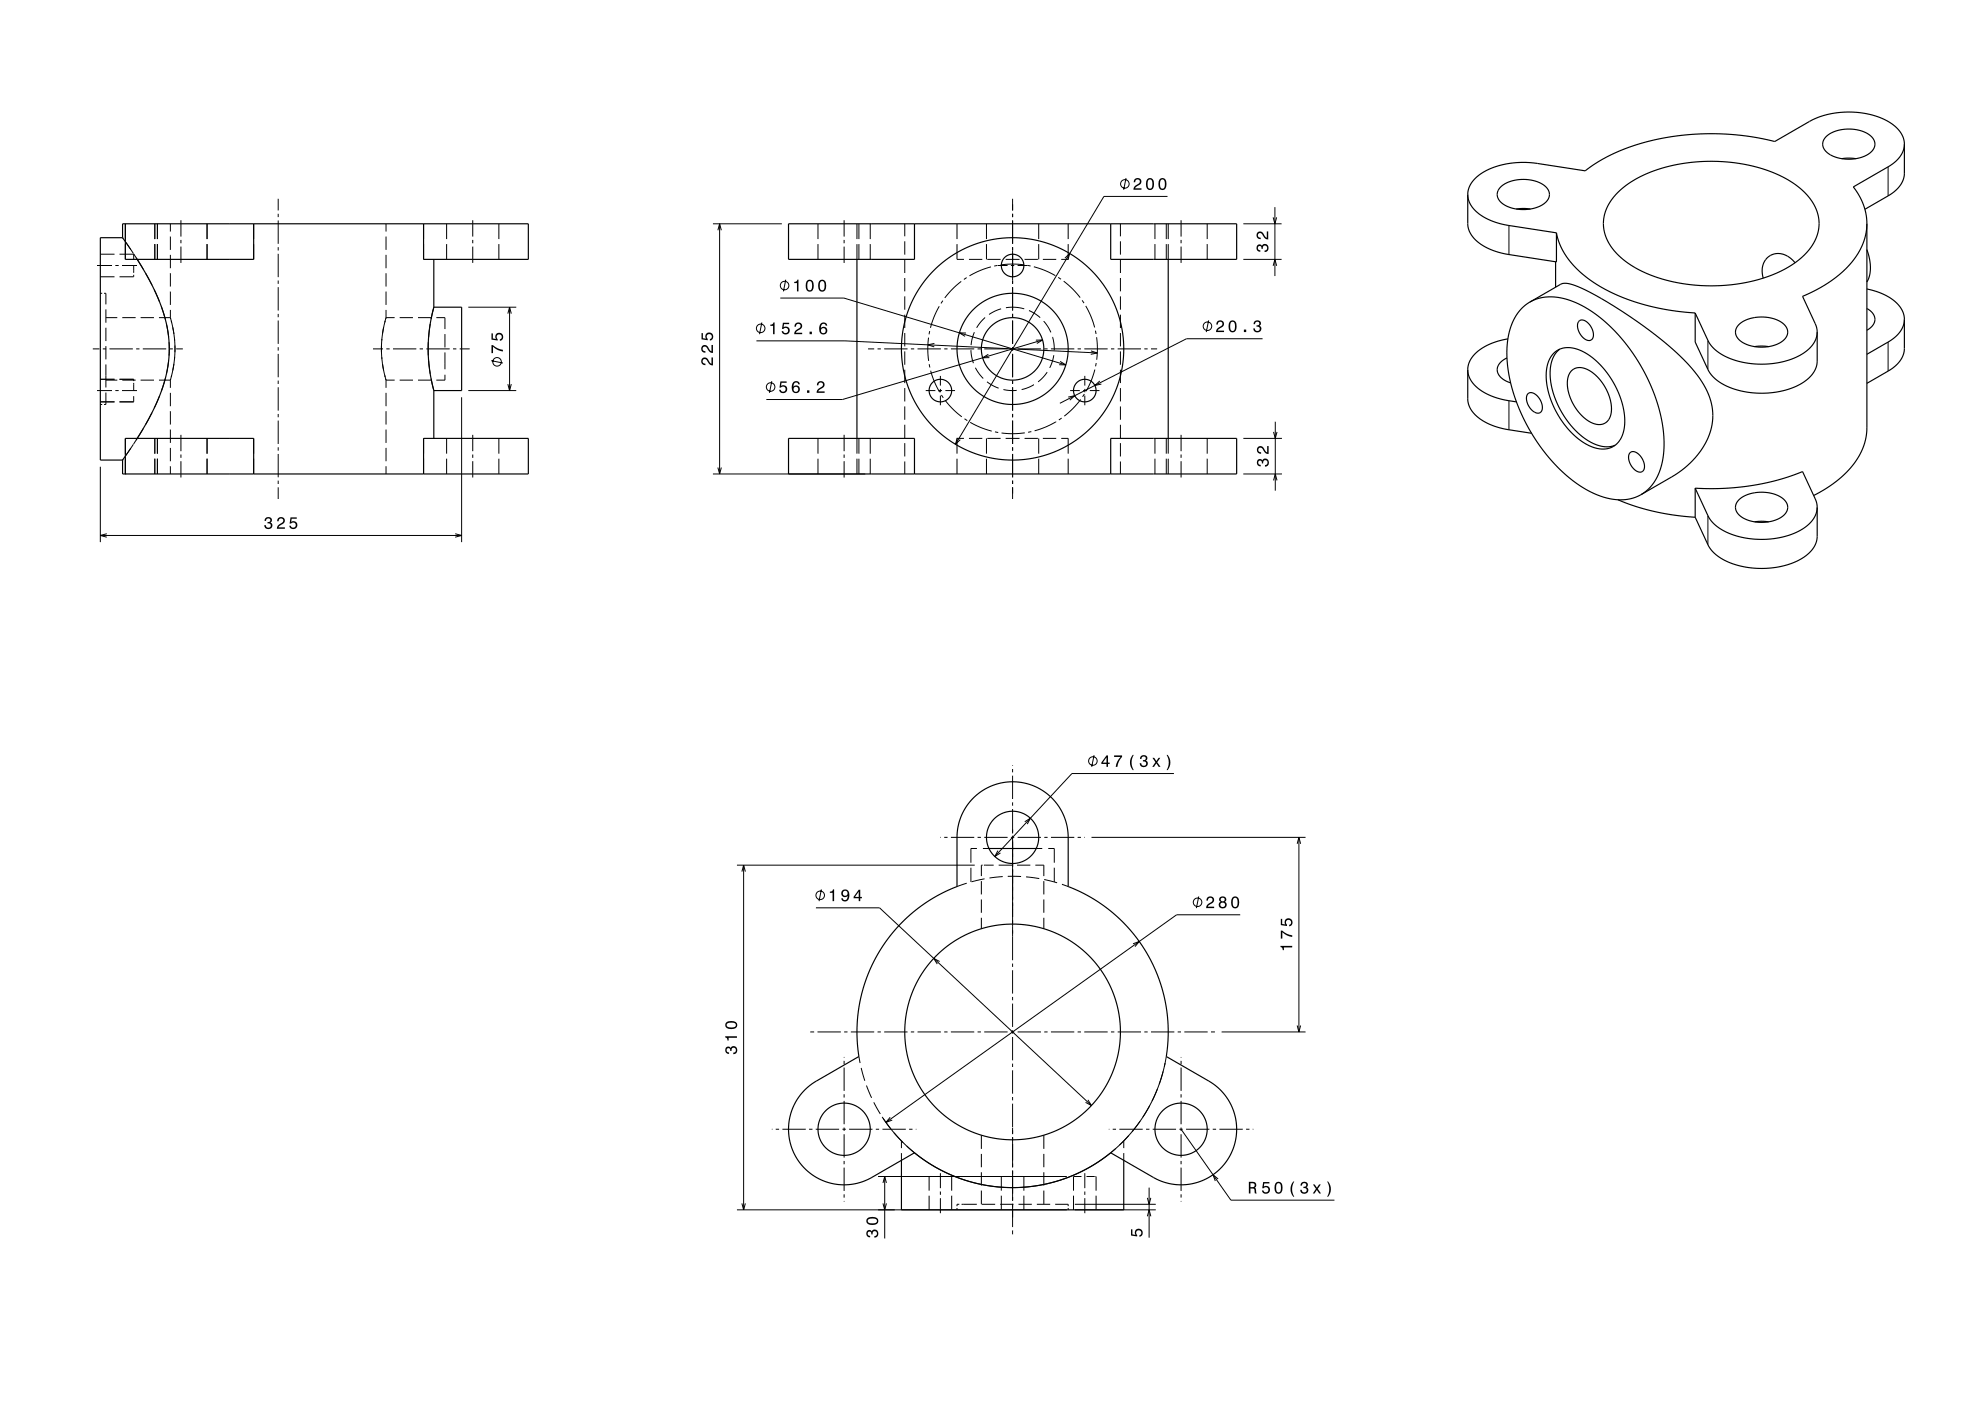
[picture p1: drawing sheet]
<svg xmlns="http://www.w3.org/2000/svg" width="594mm" height="420mm" viewBox="0 0 594 420" stroke-linecap="round" stroke-linejoin="round" font-family="sans-serif">
<g fill="none" stroke="#000" stroke-width=".3">
<path d="M83.4 59.6v3.5M303.6 59.6v3.5M337.6 53.4l-.7 3.5M350.1 58.9h-19.1l-44.5 74.3M566.1 50v8.7M29.1 79.6h4.5M30.1 76.2h4.2M34.6 79.6h1M35.8 76.2h4.3v1.7M36.6 79.6h4.5M36.8 71.3l.1 .2M37.6 72.4l1.6 2.4"/>
<path d="M37.6 73.2v4.6M37.8 72.7l2.2 3.3M37.8 67.1h-.2v4.6M40.1 76.1l1 1.7M40.1 79.5v2.3M40.8 77.2l2.1 3.5M46.4 67.1v4.6M46.4 73.2v4.6M47.2 67.1v4.6M47.2 73.2v4.6M51.1 67.1v2.3M51.1 70.9v4"/>
<path d="M51.1 76.4v4M54.3 66v4.9M54.3 71.9v1M54.3 73.9v4.9M62.1 67.1v4.6M62.1 73.2v4.6M76.1 67.1v4.6M76.1 73.2v4.6M83.4 64.1v1M83.4 66.1v7M83.4 74.1v1M83.4 76.1v7"/>
<path d="M115.7 67.1v2.3M115.7 70.9v4M115.7 76.4v4M127 67.1v4.6M127 73.2v4.6M133.9 67.1v4.6M133.9 73.2v4.6M141.8 66v4.9M141.8 71.9v1M141.8 73.9v4.9M149.6 67.1v4.6M149.6 73.2v4.6"/>
<path d="M213.8 67.1h20.6M215.3 69l.5-1.9 .5 1.9M215.8 67.1v75M245.3 67.1v4.6M245.3 73.2v4.6M253.1 66v4.9M253.1 71.9v1M253.1 73.9v4.9M257 67.1v4.6M257 73.2v4.6M257.5 67.1v4.6M257.5 73.2v4.6"/>
<path d="M260.9 67.1v4.6M260.9 73.2v4.6M271.3 67.1v3.7M271.3 72.3v4M271.3 77.8v4M287 73.2v4.6h2M287 67.1v4.6M290.5 77.8h4M295.8 67.1v4.6M295.8 73.2v4.6M296 77.8h4M299.1 79.6l-1 .2"/>
<path d="M299.2 79.6h2.9M301.5 77.8h4.2M303.1 79.6h1M303.6 64.1v1M303.6 66.1v7M303.6 74.1v1M303.6 75.2v8.8M305.1 79.6h2.9M307.1 79.4l-3.5-.2-3.5 .2M307.2 77.8h4M308 79.6l1 .1M310 80l3.3 1.1 3.1 1.5"/>
<path d="M311.5 67.1v4.6M311.5 73.2v4.6M312.7 77.8h4M319.3 77.4l1.5-1.4-.6 1.9M320.3 73.2v4.6h-2.1M320.3 67.1v4.6M336 67.1v3.7M336 72.3v4M336 77.8v4M346.3 67.1v4.6M346.3 73.2v4.6M349.7 67.1v4.6"/>
<path d="M349.7 73.2v4.6M350.3 67.1v4.6M350.3 73.2v4.6M354.1 66v4.9M354.1 71.9v1M354.1 73.9v4.9M362 67.1v4.6M362 73.2v4.6M372.8 77.8h11.5M372.8 67.1h11.5M381.8 79.7l.5-1.9 .5 1.9M381.8 65.2l.5 1.9 .5-1.9"/>
<path d="M382.3 62.1v20.7M452.5 67.6v8.7M30.1 87.9h.5M30.1 83h4.2M31.2 87.9h.5v3.4M31.7 92.8v4M31.7 98.3v4M31.7 95.2h3.5M36.7 95.2h4M40.1 82.4v.6h-4.3M42.2 95.2h4M43.7 81.9l1.9 3.6"/>
<path d="M46.2 86.8l1.6 3.7M47.7 95.2h3.4M48.4 91.9l1.2 3.8M49.9 97.2l.7 3.9M51.1 95.2l.4 1.5M51.1 95.2l.1 .4M51.1 81.9v4M51.1 87.4v4M51.1 92.9v2.3M51.4 96.2l.7 3.9M51.8 98.1l.6 4M83.4 84.1v1"/>
<path d="M83.4 86.1v7M83.4 94.1v1M83.4 96.1v7M115 98.1l-.5 4M115.5 96.2l-.8 3.9M115.7 95.2l-.3 1.5M115.7 81.9v4M115.7 87.4v4M115.7 92.9v2.3M115.7 95.2v.4M115.7 95.2h2.6M119.8 95.2h4"/>
<path d="M125.3 95.2h4M129 97.1l-.5 4M130.1 92.1l-.8 3.5M130.8 95.2h2.6v3.5M140.4 92.1h14.4M152.3 94l.5-1.9 .5 1.9M152.8 92.1v25M228.4 96.7l-.7 3.5M234 89.4h19l66.6 20M235.6 83.9l-.7 3.5M271.3 83.3v4M271.3 88.8v4"/>
<path d="M271.3 94.3v4M271.3 99.8v4M278.8 99.3l-.2 .9M281.6 91.8l-1.6 3.4-1 3.1M282.7 90.1l-.5 .9M288.2 84.4l-2.6 2.3-2.3 2.6M289.7 99.8h-2l1.7 1M289.8 83.2l-.8 .6M292.2 99.6l-.7 1.9-.3 2M295.4 95.2l-1.4 1.4-1.2 1.7M297.1 80l-3.3 1.1-3.1 1.6M300.2 92.6l-1.9 .7-1.7 1"/>
<path d="M301.6 92.3l2.8-.2 2.7 .5M303.6 84.1v1M303.6 86.1v7M303.6 94.1v1M303.6 96.1v7M308.5 93.1l1.8 .9 1.6 1.2M313 96.3l1.2 1.6 .9 1.7M317.3 83.2l.8 .5M318.9 84.3l2.7 2.3 2.3 2.6M324.5 90l.5 .9M325.6 91.7l1.5 3.1 1.1 3.4M328.5 99.1l.2 1"/>
<path d="M336 83.3v4M336 88.8v4M336 94.3v4M336 99.8v4M362.4 96.1l-.7 3.5M27.8 104.6h2M29.1 117.1h4.5M30.1 113.7h4.2M30.8 104.6h1M31.7 103.8v4M31.7 109.3v6.9M31.7 117.7v3.6h-.5"/>
<path d="M31.7 114h3.5M32.8 104.6h7M34.6 117.1h1M35.8 113.7h4.3v.6M36.6 117.1h4.5M36.7 114h4M40.1 114.8v2.2M40.1 118.8v1.7h-4.3M40.8 104.6h1M42.2 114h4M42.8 104.6h7M47.7 114h3.4"/>
<path d="M47.8 118.7l-1.6 3.7M49.6 113.5l-1.2 3.8M50.6 108.1l-.7 3.9M50.7 102.6v4M50.8 104.6h1M51.1 114v2.3M51.1 117.8v4M51.2 113.6l-.1 .4M51.5 112.5l-.4 1.5M52.1 109.1l-.7 3.9M52.1 109.1l-.3 2M52.3 101.6l.2 4"/>
<path d="M52.4 107.1l-.3 2M52.5 103.6l-.2 4M52.8 104.6h2M83.4 104.1v1M83.4 106.1v7M83.4 114.1v1M83.4 116.1v7M111.8 104.6h3M114.4 103.6l.1 4M114.5 107.1l.2 2M114.5 101.6l-.1 4M114.7 109.1l.3 2"/>
<path d="M114.7 109.1l.8 3.9M115.4 112.5l.3 1.5M115.7 113.6v.4M115.7 114v2.3M115.7 117.8v4M115.7 114h2.6M115.8 104.6h1M117.8 104.6h7M119.8 114h4M125.3 114h4M125.8 104.6h1M127.8 104.6h7"/>
<path d="M128.4 102.6v4M128.5 108.1l.5 4M129.3 113.5l.8 3.6M133.4 100.2v4M133.4 105.7v5M133.4 112.3v1.7h-2.6M135.8 104.6h1M137.8 104.6h3M138.4 119.1v43.4M140.4 117.1h14.4M147.3 108.1l3.5 .7M152.3 115.2l.5 1.9 .5-1.9"/>
<path d="M226.8 102.2h26.6l75.6 3.6M231.4 114.3l-.7 3.5M260.3 104.6h1.8M263.1 104.6h1M265.1 104.6h7M271.3 105.3v4M271.3 110.8v4M271.3 116.3v4M273.1 104.6h1M275.1 104.6h7M277.6 117.1h2.9M278.4 101.2l-.2 3.5 .3 3.5"/>
<path d="M278.6 109.2l.2 1M279.1 111.1l1.1 3.3 1.6 3.2M280.2 103l-2 .4 1.9 .6M281.5 117.1h1M282 112.7v2.9M282 116.6v1M282 118.6v2.9M282.3 118.4l.5 .8M283.1 104.6h1M283.5 117.1h2.9M285.1 104.6h7M291.1 105l.2 1.9 .6 2"/>
<path d="M292.5 110.2l1 1.7 1.3 1.6M293.1 104.6h1M295.1 104.6h7M295.9 114.5l1.7 1.1 1.8 .8M296.4 106.2l-1.8 1.1 2-.1M300.9 116.8l2 .3 2-.1M303.1 104.6h1M303.6 104.1v1M303.6 106.1v7M303.6 114.1v1M303.6 116.1v7M305.1 104.6h7"/>
<path d="M310 115.3l-1.8 .9-1.9 .6M310.6 102l2-.1-1.7 1.1M312.6 101.9l-60 17.9h-22.8M313.1 104.6h1M314 111.6l-1.3 1.5-1.4 1.4M315.1 104.6h7M315.6 101l.5 2.3v1.7M316 106.5l-.4 1.7-.8 2.1M317.9 108.3l1.7 1.1-2-.1M320.3 119l2-.4-1.5 1.4M320.9 117.1h2.9M323.1 104.6h1"/>
<path d="M324 119.8l-2.3 2.6-2.6 2.3M324.8 117.1h1M325.1 104.6h7M325.2 118.1l-.6 .9M325.3 112.7v2.9M325.3 116.6v1M325.3 118.6v2.9M326.8 117.1h2.9M327.1 105.2l1.9 .6-1.9 .4M328.3 110.8l-1.2 3.6-1.4 2.9M328.7 108.8l-.2 1M328.8 101.1l.3 3.5-.3 3.2"/>
<path d="M329.8 114.2l-1.5 1.4 1.9-.5M333.1 104.6h1M335.1 104.6h7M336 105.3v4M336 110.8v4M336 116.3v4M343.1 104.6h1M345.1 104.6h1.9M378.6 101.6h-22.8l-38 19.3M512.1 102v8.8M566.1 102.5v8.8M30.1 139.9v22.6"/>
<path d="M30.1 121.3h.5M30.1 120.5h4.2M36.9 137.7l-.1 .2M37.6 131.4v4.6M37.6 137.5v4.6M39.2 134.4l-1.6 2.3M40 133.2l-2.2 3.3M41.1 131.4l-1 1.7M42.9 128.5l-2.1 3.4M45.6 123.7l-1.9 3.5M46.4 131.4v4.6M46.4 137.5v4.6"/>
<path d="M47.2 131.4v4.6M47.2 137.5v4.6M51.1 123.3v4M51.1 128.8v4M51.1 134.3v4M51.1 139.8v2.3M54.3 130.4v4.9M54.3 136.3v1M54.3 138.3v4.9M62.1 131.4v4.6M62.1 137.5v4.6M76.1 131.4v4.6"/>
<path d="M76.1 137.5v4.6M83.4 124.1v1M83.4 126.1v7M83.4 134.1v1M83.4 136.1v7M115.7 123.3v4M115.7 128.8v4M115.7 134.3v4M115.7 139.8v2.3M127 131.4v4.6M127 137.5v4.6M133.9 131.4v4.6"/>
<path d="M133.9 137.5v4.6M141.8 130.4v4.9M141.8 136.3v1M141.8 138.3v4.9M149.6 131.4v4.6M149.6 137.5v4.6M245.3 131.4v4.6M245.3 137.5v4.6M253.1 130.4v4.9M253.1 136.3v1M253.1 138.3v4.9M257 131.4v4.6"/>
<path d="M257 137.5v4.6M257.5 131.4v4.6M257.5 137.5v4.6M260.9 131.4v4.6M260.9 137.5v4.6M271.3 121.8v4M271.3 127.3v4M271.3 132.8v4M271.3 138.3v3.8M283.4 120.1l2.3 2.6 2.7 2.3M287 137.5v4.6M287 131.3l-.5 1.9 1.4-1.4"/>
<path d="M289 131.4h-2v4.6M289.2 125.5l.8 .6M290.5 131.4h4M290.9 126.6l3.1 1.5 3.4 1.1M295.8 131.4v4.6M295.8 137.5v4.6M296 131.4h4M298.3 129.5l1 .2M301.5 131.4h4.2M303.6 124.1v1M303.6 126.1v7M303.6 134.1v1"/>
<path d="M303.6 136.1v7M307.2 131.4h4M307.3 129.8l-3.5 .2-3.5-.2M309.3 129.4l-1 .2M311.5 131.4v4.6M311.5 137.5v4.6M312.7 131.4h4M316.6 126.4l-3.1 1.6-3.3 1.1M318.2 131.4h2.1v4.6M318.3 125.3l-.8 .6M320.3 137.5v4.6M336 121.8v4"/>
<path d="M336 127.3v4M336 132.8v4M336 138.3v3.8M346.3 131.4v4.6M346.3 137.5v4.6M349.7 131.4v4.6M349.7 137.5v4.6M350.3 131.4v4.6M350.3 137.5v4.6M354.1 130.4v4.9M354.1 136.3v1M354.1 138.3v4.9"/>
<path d="M362 131.4v4.6M362 137.5v4.6M372.8 131.4h11.6M381.9 129.5l.5 1.9 .5-1.9M382.4 126.4v20.7M452.5 120.1v8.7M83.4 144.1v1M83.4 146.1v3.5M213.8 142.1h45.6M215.3 140.2l.5 1.9 .5-1.9M303.6 144.1v1M303.6 146.1v3.5"/>
<path d="M372.8 142.1h11.6M381.9 144l.5-1.9 .5 1.9M512.1 154.6v8.7M30.1 160.5h108.3M32 160l-1.9 .5 1.9 .5M136.5 160l1.9 .5-1.9 .5M303.6 229.4v.1M303.6 230.5v1M303.6 232.5v7M328.1 226.4l-.8 3.5M352 231.9h-30.6l-23.1 24.9M221 259.4h71.3"/>
<path d="M223 259.4v103.3M282 251h.1M283.1 251h1M285.1 251h7M292.9 254.4h-1.8v4.2M293.1 251h1M294.6 259.4h-.3v3.2M294.7 254.4h1.8M295 259.4h2.9M295.1 251h7M299.2 255l-.9 1.8 1.7-1.1M299.4 259.4h4"/>
<path d="M303.1 251h1M303.6 248.7v1.2M303.6 240.5v1M303.6 242.5v7M303.6 250.5v37.4M304.9 259.4h4M305.1 251h7M307.3 246.4l1.7-1.1-1 1.8M310.4 259.4h2.6v3.2M310.7 254.4h1.8M313.1 251h1M314.3 254.4h1.8v4.2"/>
<path d="M315.1 251h7M323.1 251h1M325.1 251h.2M327.3 251h64.2M389 253l.5-2 .5 2M389.5 251v58.4M222.5 261.3l.5-1.9 .5 1.9M244.7 272.2h19l63.6 59.2M246.3 266.7l-.7 3.5M289.9 264.8l-2.9 1M291.1 260.1v4.3M294.3 264.1v4"/>
<path d="M294.3 269.6v4M294.3 275.1v3.3M295.2 263.5l-3.9 .9M300.7 262.8l-4 .4M302.2 262.7l4 .1M307.7 262.9l3.9 .5M313 264.1v4M313 269.6v4M313 275.1v3.3M313.1 263.7l3.9 1M316.1 260.1v4.3M318.4 265.1l1.9 .7"/>
<path d="M359.4 268.7l-.7 3.5M371.9 274.2h-19.1l-87.2 62.3M281.7 288.3l-1.7-1 1 1.7M303.6 288.9v1M303.6 290.9v7M303.6 298.9v1M339.7 282.9l1.9-.7-1.3 1.6M243 309.4h1.1M245.1 309.4h7M253.1 316.9v.1M253.1 318v1M253.1 309.4h1"/>
<path d="M255.1 309.4h7M257.5 316.7l.4 2M263.1 309.4h1M265.1 309.4h7M273.1 309.4h1M275.1 309.4h7M283.1 309.4h1M285.1 309.4h7M293.1 309.4h1M295.1 309.4h7M303.1 309.4h1M303.6 300.9v7"/>
<path d="M303.6 308.9v1M303.6 310.9v7M303.6 318.9v1M305.1 309.4h7M313.1 309.4h1M315.1 309.4h7M323.1 309.4h1M325.1 309.4h7M333.1 309.4h1M335.1 309.4h7M343.1 309.4h1M345.1 309.4h7"/>
<path d="M349.3 318.7l-2 7-2.8 6.1-3.6 5.7-4.5 5.1-5.5 4.6-6 3.7-6.4 2.7-6.3 1.6-6.7 .8-6.7-.2-6.9-1.3-6.6-2.2-6.2-3.3-5.5-3.9-5.2-5.1-3.9-5.2M349.7 316.7l-.6 3.1M353.1 309.4h1M354.1 316.9v.1M354.1 318v1M355.1 309.4h7M363.1 309.4h1.2M366.3 309.4h25.2M389 307.4l.5 2 .5-2M231.4 338.5h.2M232.6 338.5h1M234.6 338.5h7"/>
<path d="M242.6 338.5h1M244.6 338.5h7M252.6 338.5h1M253.1 320v7M253.1 328v1M253.1 330v7M253.1 338v1M254.6 338.5h7M258.2 320.2l1.1 3.8M259.8 325.4l1.5 3.7M262 330.5l2 3.5M262.6 338.5h1"/>
<path d="M264.6 338.5h7M264.8 335.2l2.3 3.2M266.9 334.9l-1.3 1.6 1.9-.7M268.1 339.6l2.7 2.9M272.6 338.5h1M274.6 338.5h.2M303.6 320.9v7M303.6 328.9v1M303.6 330.9v7M303.6 338.1v1.9M326.2 329.7l1.1 1.7-1.8-.9M332.5 338.5h.1"/>
<path d="M333.6 338.5h1M335.6 338.5h7M341.9 336.1l-2.5 3.2M343.6 338.5h1M344.7 331.4l-2 3.5M345.6 338.5h7M347.1 326.4l-1.7 3.7M348.8 321.2l-1.2 3.8M353.6 338.5h1M354.1 320v7M354.1 328v1M354.1 330v7"/>
<path d="M354.1 338v1M354.1 338.5l15 21.3h31M355.6 338.5h7M363.6 338.5h1M365.6 338.5h7M373.6 338.5h1M375.6 338.5h.2M253.1 340v7M253.1 348v1M253.1 350v7M253.1 358v1M263.3 352.7h56.6"/>
<path d="M264.8 354.6l.5-1.9 .5 1.9M265.3 352.7v18.6M270.3 342v2.2M270.3 345.7v2.2M271.9 343.6l2.3 2M278.6 352.7v4.2M278.6 358.5v4.2M282 351.7v4.5M282 357.2v1M282 359.2v4.5M285.4 352.7v4.2M285.4 358.5v4.2"/>
<path d="M294.3 340.3v4.1M294.3 345.9v4M294.3 351.4v4M294.3 356.9v4.1M300.2 352.7v4.2M300.2 358.5v4.2M303.6 340.9v9.1M303.6 350.9v9.1M307 352.7v4.2M307 358.5v4.2M313 340.3v4.1M313 345.9v4"/>
<path d="M313 351.4v4M313 356.9v4.1M321.9 358.5v4.2M324.3 352.7h-2.4v4.2M325.3 351.7v4.5M325.3 357.2v1M325.3 359.2v4.5M325.8 352.7h2.5M328.5 352.7h.2v4.2M328.7 358.5v4.2M334.6 344.3l-1.6 1.3M337 342v2.2"/>
<path d="M337 345.7v2.2M338.5 340.4l-2.8 2.9M344 359.1l.6 1.9 .5-1.9M344.6 356v15M354.1 340v7M354.1 348v1M354.1 350v7M354.1 358v1M365.3 353.5l-1.6-1.3 .7 1.8M221 362.7h98.9M222.5 360.8l.5 1.9 .5-1.9M253.1 360v.2"/>
<path d="M264.8 360.8l.5 1.9 .5-1.9M287 362.1v.6M287.6 361h-.6v.6M288.3 361h4.6M294.4 361h4M299.9 361h4M303.6 360.9v7M303.6 368.9v1.1M305.4 361h4M310.9 361h4M316.4 361h3.9v.6M320.3 362.1v.6"/>
<path d="M322.3 362.7h24.3M322.3 361h24.3M344 364.6l.6-1.9 .5 1.9M354.1 360v.2"/>
<circle cx="337.3" cy="55.1" r="1.28"/>
<circle cx="228.1" cy="98.4" r="1.28"/>
<circle cx="235.3" cy="85.6" r="1.28"/>
<circle cx="362.1" cy="97.8" r="1.28"/>
<circle cx="149" cy="108.5" r="1.28"/>
<circle cx="231.1" cy="116" r="1.28"/>
<circle cx="327.7" cy="228.1" r="1.28"/>
<circle cx="245.9" cy="268.4" r="1.28"/>
<circle cx="359.1" cy="270.5" r="1.28"/>
</g>
<g fill="none" stroke="#000" stroke-width=".35">
<path d="M440.1 58.3l.4 2.2 1.3 2 2.3 2 2.7 1.5 4.9 1.5 15 2.3M440.1 58.3v9l.4 1.9 .9 1.6 1.3 1.4 2 1.5 2.1 1 4.9 1.5 15 2.3v-8.7M450 56l1-.8 1.6-.7 1.8-.5 1.9-.2 3.9 .4 1.7 .7 1.3 .8a3.3 3.3 0 0 1 1.4 3.2 3.3 3.3 0 0 1-2.3 2.6l-2.7 1-3.4 .3-3.3-.6-2.6-1.3a3 3 0 0 1-.3-4.9zM485.2 57.6l3.1-2.6 3.5-2 4.5-1.9 5.1-1.5 5-.8 5.5-.4 6 .2 5.1 .6 4.8 1.2 4.9 1.8 3.9 2 3.6 2.6 2.7 2.9 1.6 2.9 .9 3.1-.1 3.3-.7 2.3-1 1.9-1.3 1.9-1.7 1.8-4.3 3.1-5.6 2.7-6.5 1.9-6.7 .9-7.3 .1-7.3-.9-6.8-1.8-5.7-2.6-2.4-1.5-2.2-1.8-1.8-1.9-1.3-1.7-1-1.9-.6-2-.3-1.9 .1-2.2 .4-1.9 1-2.1 1.4-2.1zM547.6 40.9l1.2-.9 1.6-.7 1.8-.4 2-.2 3.6 .4 1.7 .7 1.3 .8a3.2 3.2 0 0 1-.8 5.7l-2.6 1.1-3.4 .3-3.4-.5-2.5-1.3a3.1 3.1 0 0 1-.5-5zM552.2 47.6l2.1-.2 2.2 .2M571 43.2l-.1 1.4-.6 1.5-1 1.3-1.2 1.3-1.6 1.1-10.8 6.2 1.9 2.9 1.2 2.7 .7 2.5 .3 2.9M571 43.2l-.4-2.1-1.2-2.1-2.2-1.9-2.5-1.4-2.9-1.1-3.5-.7-3.8-.3-3.4 .2-4.1 .8-3.1 1.1-11.7 6.7-6.1-1.3-6.4-.7-6-.3-7 .2-9.2 1.3-8.3 2.3-4.2 1.6-3.4 1.7-3.2 1.8-3.1 2.2-16.4-2.4-4-.1-4.1 .6-4.4 1.5-3.4 2.1-1.3 1.3-.9 1.4-.5 1.2-.2 1.5M571 43.2v9.2l-.3 1.4-.6 1.3-1.2 1.6-1.7 1.4-8 4.6M36.8 71.3l.8 1.1M36.8 71.3h-6.7v66.6h6.7M37.6 67.1v10.7h38.5v-10.7"/>
<path d="M41.1 77.8a55.1 55.1 0 0 1 9.6 24.2 43.5 43.5 0 0 1-7 25.1l-2.6 4.3M127 67.1v10.7h31.4v-10.7h-121.6v4.2M130.1 77.8v14.3M257 77.8v53.6M274.2 67.1v10.7h-37.8v-10.7h134.4v10.7h-37.8v-10.7M350.3 77.8v53.6M454.7 62.7l2-.2 2.2 .2M466.4 78.5v7.6M466.7 69.8l.6 2.4 .8 2 1.4 2.5 1.6 2.1 4.1 3.9 5 3.4 5.8 2.8 6.8 2.4 7.3 1.6 8.2 .9M538.2 78.8l-.7-.9a5.1 5.1 0 0 0-5.3-1.8 5.1 5.1 0 0 0-3.8 4.3v1.1l.3 1.9M559.8 67l-.3 3.2-1 3-1.5 3-2.2 3-2.8 2.7-3.3 2.5-4 2.4-4.2 2 3.9 8.5 .5 2.3M559.8 67v61.4l-.3 2.9-.7 2.4-1 2.4-1.4 2.2-1.8 2.3-2.4 2.4-2.5 2-5.9 3.5"/>
<path d="M559.8 74.8l.8 2.9 .2 2.5-.2 2.5-.8 1.8M130.1 92.1a46.7 46.7 0 0 0 0 25M130.1 92.1h8.3v25h-8.3M458.7 90.6l9.4-5.5a6.6 6.6 0 0 1 5.1 .8 116.8 116.8 0 0 1 34.1 24.6 20.8 20.8 0 0 1 6.2 15.9 23.3 23.3 0 0 1-12.2 16.6l-9.2 5.3M458.7 90.6l3.4-1.3 2-.3 2.2 .1 4.2 .9 4.8 2.1 4.7 3.3 4.4 4 4.2 5.1 3.4 5.2 2.8 5.5 2.3 6.2 1.4 6.2 .5 5.4-.5 5-1.3 4.5-2.2 3.4-1.4 1.3-1.5 1.1M458.7 90.6l-1.5 1-1.5 1.5-2.1 3.3-.8 2.4-.6 2.2-.4 4.7 .4 5.4 1.3 5.6 2.2 6.2 2.9 6 3.3 5 4.1 5.1 4.4 4.1 4.7 3.4 4.8 2.2 4.6 1.1h2.3l1.8-.2 3.5-1.3M473.5 96.2a2.47 2.47 0 0 1 3.4 1.5 3.1 3.1 0 0 1 .1 4.3 3.6 3.6 0 0 1-3.7-3l-.3-1.5zM508.3 93.8l3.9 8.5 1.6 2.1 2 1.5 2.3 1.3 2.8 1 3 .7 3.7 .3 4-.2 3.6-.7 3.2-1.1 2.8-1.6 2-1.9 1.3-2 .4-2.1M508.3 93.8v8.7l4.4 9.2 1.8 2.1 2.7 1.7 3.3 1.3 3.4 .8 5 .3 5.1-.6 4.4-1.4 3.6-2.2 1.8-2 1-2.3 .1-9.8M521.4 97.3l1.2-.9 1.5-.7 3.7-.7 3.8 .5 1.5 .5 1.4 .9a3.3 3.3 0 0 1 1.5 3.1 3.3 3.3 0 0 1-2.2 2.7l-2.7 1.1-3.2 .3-3.3-.5-2.7-1.4a3.1 3.1 0 0 1-.5-4.9zM559.8 86.6l4.5 1.4 3.5 2.1 1.5 1.3 .9 1.4 .6 1.4 .2 1.5M559.8 92.5l.9 .5a3.3 3.3 0 0 1 1.5 3.2 3.3 3.3 0 0 1-2.2 2.7l-.2 .1"/>
<path d="M571 95.7l-.1 1.4-.5 1.3-1.9 2.5-2 1.4-6.7 3.9M571 95.7v9.1l-.2 1.3-.6 1.4-1.2 1.6-1.7 1.4-7.5 4.4M130.1 117.1v14.3M440.1 110.8l.1 9.6 .7 2.1 1.4 1.9 2.8 2 3.6 1.6 3 .7 7.5 1.2M440.1 110.8l.3 1.8 .7 1.5 1.2 1.6 1.8 1.4 2.1 1.2 2.5 1 6 1.2M451.9 107.3l-1.7 1.1a3.2 3.2 0 0 0 .9 5.6l1.9 .8M452.1 101.6l-4.9 1.4-1.9 .9-2 1.3-1.4 1.3-1.1 1.5-.5 1.4-.2 1.4M458.2 118a2.47 2.47 0 0 1 3.4 1.4 3.1 3.1 0 0 1 .1 4.3 3.5 3.5 0 0 1-3.7-2.9l-.3-1.7zM465.8 106l1.7-1.2 2-.6 2.1 .1 2.4 .8 2.3 1.3 2.3 1.7 2.4 2.6 1.9 2.6 1.7 3 1.3 2.9 .8 3 .5 3.1-.1 2.6-.6 2.4-.9 1.9-1.6 1.5-1.7 .7-1.8 .2-2-.3-2.1-.7-2.4-1.5-2.1-1.7-2-2.1-1.9-2.5-1.6-2.8-1.2-2.7-.9-2.8-.6-2.9-.1-2.7 .3-2.2 .8-2.1zM467.7 104.7l-1.3 1.2-.9 1.7-.6 2.3-.1 2.3 .2 2.6 .7 2.9 1 2.7 1.5 3.1 1.8 2.8 1.9 2.2 2.3 2.2 2.1 1.5 2.3 1.1 2.1 .6h1.7l1.9-.4M471.2 111.2l1-.7 1.1-.3 1.3 .1 1.2 .4 2.8 1.9 2.3 2.8 1.7 3.6 .6 3.3-.4 2.7-.6 1-.8 .8-.9 .4-1.1 .1-2.3-.7-2.5-1.7-2.2-2.6-1.6-3.1-.8-3.3 .2-2.8zM526.1 103.9l2-.2 2.2 .2"/>
<path d="M36.8 137.9v4.2h121.6v-10.7h-31.4v10.7M37.6 136.7l-.8 1.2M488.8 135.7a2.46 2.46 0 0 1 3.4 1.4 3.2 3.2 0 0 1 .1 4.3 3.6 3.6 0 0 1-3.7-2.9l-.3-1.7zM37.6 142.1v-10.7h38.5v10.7M274.2 142.1v-10.7h-37.8v10.7h134.4v-10.7h-37.8v10.7M485.1 149.8l5.7 2.1 5.4 1.5 5.8 1 6.3 .7M508.3 146.3l8.5 .1 8.3-.8 8.5-1.8 6.9-2.4 3.9 8.4 .5 2.3M508.3 146.3l3.9 8.6 1.8 2.2 1.8 1.4 2.5 1.3 2.6 .9 3 .7 4.2 .3 3.8-.2 3.3-.7 3.2-1.1 2.5-1.4 2.2-1.9 1.4-2.2 .4-2.1M508.3 146.3v8.8M521.4 149.9l1.2-1 1.5-.7 3.7-.6 3.8 .4 1.5 .6 1.4 .8a3.3 3.3 0 0 1 1.5 3.2 3.3 3.3 0 0 1-2.2 2.7l-2.7 1-3.4 .3-3.1-.5-2.7-1.3a3.1 3.1 0 0 1-.5-4.9zM526.1 156.4l2-.1 2.2 .1M544.9 152.1l-.1 9.3-.3 1.5-1.1 1.8-2 2-3 1.7-3.9 1.3-3.9 .6-4.2 .1-4.1-.6-3.8-1.2-3.1-1.6-1.7-1.5-1.2-1.5-4.2-8.9"/>
<path d="M291.7 239.4l2.9-2.4 3.3-1.6 3.7-.9 3.7-.1 3.9 .9 3.4 1.7 2.9 2.3 2.3 2.9 1.7 3.7 .7 3.4 .1 16.5 6.2 2.9 5.1 3.3 5.2 4.6 4.3 4.9 2.6 4 2.3 4.4 1.6 3.9 1.4 4.8 .9 4.4 .4 4.5-.1 4.8-.5 4.4 14.7 8.7 1.7 1.5 1.5 1.7 1.9 3.5 .9 2.9 .4 2.7-.1 3-.7 2.9-1.1 2.8-1.7 2.5-1.9 2-2.4 1.8-3.1 1.5-2.9 .8-3.5 .2-3.2-.5-3.7-1.4-13.5-7.7-3.7 2.7-3.4 2.1-4.1 1.9-4 1.5-4.3 1.2-4.2 .7-4.8 .3-4.4-.1-7.4-1.2-6.7-2.1-6.5-3.3-5.3-3.7-14.4 8.2-3.8 1.2-3.8 .2-3.9-.7-3.7-1.6-3.1-2.4-2.5-3.1-1.8-3.9-.7-4.2 .3-4.2 1.4-4 2.2-3.3 2.7-2.6 14.4-8.5-.5-6.3 .3-6.8 1.3-6.4 2.3-6.6 2-4 2.5-4 2.8-3.6 3.4-3.6 3.8-3.2 3.7-2.6 4-2.1 3.9-1.7v-14.8l.2-3.1 .6-2.1 1-2.3 1.3-2.2zM296.5 254.4h14.2M270.3 347.9v14.8h66.7v-14.8"/>
<circle cx="303.6" cy="79.6" r="3.4"/>
<circle cx="282" cy="117.1" r="3.4"/>
<circle cx="303.6" cy="104.6" r="9.4"/>
<circle cx="303.6" cy="104.6" r="16.7"/>
<circle cx="303.6" cy="104.6" r="33.3"/>
<circle cx="325.3" cy="117.1" r="3.4"/>
<circle cx="303.6" cy="251" r="7.8"/>
<circle cx="303.6" cy="309.4" r="32.3"/>
<circle cx="253.1" cy="338.5" r="7.8"/>
<circle cx="354.1" cy="338.5" r="7.8"/>
</g>
<g fill="#000">
<path d="M340.3 53.7l-.4 .9h.5a.7 .7 0 0 1 .5-.8 .7 .7 0 0 1 .9 .5 .7 .7 0 0 1-.5 .8l-.3 .2a1.63 1.63 0 0 0-1.1 1.6h2.4v-.4h-1.9l.8-.8a1.17 1.17 0 0 0 1-1.7 1.17 1.17 0 0 0-1.9-.3zM343.9 53.8a2.02 2.02 0 0 0 .9 3.2 2.03 2.03 0 0 0 .9-3.2 1.11 1.11 0 0 0-1.8 0zM344.5 53.9h.7a2.37 2.37 0 0 1 0 2.6h-.7a2.37 2.37 0 0 1 0-2.6zM347.7 53.8a2.02 2.02 0 0 0 .9 3.2 2.03 2.03 0 0 0 .9-3.2 1.11 1.11 0 0 0-1.8 0zM348.2 53.9h.7a2.37 2.37 0 0 1 0 2.6h-.7a2.37 2.37 0 0 1 0-2.6z" fill-rule="evenodd"/>
<path d="M377 73.5a1.17 1.17 0 0 0-.2 1.3 1.17 1.17 0 0 0 1.1 .7v-.5a.62 .62 0 0 1-.8-.3 .62 .62 0 0 1 .3-.8 .62 .62 0 0 1 .8 .2l.1 .5h.4a.74 .74 0 0 1 .6-1 .74 .74 0 0 1 .8 .8 .74 .74 0 0 1-.9 .7v.5a1.18 1.18 0 0 0 1.2-1.6 1.18 1.18 0 0 0-1.9-.5l-.1 .2a.86 .86 0 0 0-1.4-.2zM377 69.7a1.2 1.2 0 0 0-.2 1.3 1.2 1.2 0 0 0 1.2 .7v-.5a.7 .7 0 0 1-.8-.5 .7 .7 0 0 1 .5-.8 .7 .7 0 0 1 .8 .5l.2 .3a1.63 1.63 0 0 0 1.6 1.1v-2.4h-.5v1.9l-.4-.3-.7-1.2a1.1 1.1 0 0 0-1.7-.1z" fill-rule="evenodd"/>
<path d="M238.1 84.5v.4h.9v2.5h.4v-3.6h-.3a.77 .77 0 0 1-1 .7zM241.9 84.3a2.02 2.02 0 0 0 .9 3.2 2.03 2.03 0 0 0 .9-3.2 1.11 1.11 0 0 0-1.8 0zM242.5 84.3h.6a2.38 2.38 0 0 1 0 2.7h-.6a2.37 2.37 0 0 1 0-2.7zM245.6 84.3a2.02 2.02 0 0 0 .9 3.2 2.03 2.03 0 0 0 .9-3.2 1.11 1.11 0 0 0-1.8 0zM246.2 84.3h.7a2.38 2.38 0 0 1 0 2.7h-.7a2.37 2.37 0 0 1 0-2.7z" fill-rule="evenodd"/>
<path d="M365 96.3l-.3 1h.5a.7 .7 0 0 1 .5-.8 .7 .7 0 0 1 .8 .5 .7 .7 0 0 1-.5 .8l-.3 .2a1.63 1.63 0 0 0-1.1 1.6h2.4v-.5h-1.9l.9-.8a1.17 1.17 0 0 0 .9-1.6 1.17 1.17 0 0 0-1.9-.4zM368.7 96.5a2.02 2.02 0 0 0 .9 3.2 2.03 2.03 0 0 0 .9-3.2 1.11 1.11 0 0 0-1.8 0zM369.3 96.5h.6a2.37 2.37 0 0 1 0 2.7h-.6a2.38 2.38 0 0 1 0-2.7zM373 98.8v.8h.7v-.8zM376.2 96.3l-.3 .9h.4a.62 .62 0 0 1 .4-.8 .62 .62 0 0 1 .8 .3 .62 .62 0 0 1-.3 .8h-.4v.4a.72 .72 0 0 1 .9 .5 .72 .72 0 0 1-.5 .9 .72 .72 0 0 1-.9-.5v-.3h-.5a1.18 1.18 0 0 0 1.5 1.1 1.18 1.18 0 0 0 .6-1.8l-.2-.1a1.01 1.01 0 0 0 0-1.6 1.01 1.01 0 0 0-1.5 .2z" fill-rule="evenodd"/>
<path d="M147.4 103.5v2.4h.4v-2a5.2 5.2 0 0 0 3 1.5v-.5a5.3 5.3 0 0 1-3-1.4zM147.4 99.9v1.9l1.8 .3v-.4a.8 .8 0 0 1-.2-1.2 .8 .8 0 0 1 1.2 0 .8 .8 0 0 1-.3 1.2v.5a1.21 1.21 0 0 0 1-1.5 1.21 1.21 0 0 0-1.6-.8 1.21 1.21 0 0 0-.6 1.7l-.9-.1v-1.6z" fill-rule="evenodd"/>
<path d="M210.5 107.5a1.2 1.2 0 0 0-.2 1.3 1.2 1.2 0 0 0 1.2 .7v-.5a.7 .7 0 0 1-.8-.5 .7 .7 0 0 1 .5-.8 .7 .7 0 0 1 .8 .4l.2 .3a1.63 1.63 0 0 0 1.6 1.2v-2.4h-.5v1.9l-.4-.3-.7-1.2a1.1 1.1 0 0 0-1.7-.1zM210.5 103.7a1.2 1.2 0 0 0-.2 1.4 1.2 1.2 0 0 0 1.2 .6v-.4a.7 .7 0 0 1-.8-.5 .7 .7 0 0 1 .5-.9 .7 .7 0 0 1 .8 .5l.2 .3a1.63 1.63 0 0 0 1.6 1.1v-2.4h-.5v1.9l-.4-.3-.7-1.2a1.1 1.1 0 0 0-1.7-.1zM210.4 99.9v1.8l1.8 .3v-.4a.8 .8 0 0 1-.2-1.2 .8 .8 0 0 1 1.2 0 .8 .8 0 0 1-.3 1.2v.5a1.21 1.21 0 0 0 1-1.5 1.21 1.21 0 0 0-1.6-.8 1.21 1.21 0 0 0-.6 1.7l-.9-.1v-1.5z" fill-rule="evenodd"/>
<path d="M231 97.3v.4h.8v2.5h.5v-3.5h-.4a.77 .77 0 0 1-.9 .6zM234.8 96.8l-.3 1.8h.4a.8 .8 0 0 1 1.2-.2 .8 .8 0 0 1-.1 1.2 .8 .8 0 0 1-1.2-.3h-.4a1.21 1.21 0 0 0 1.5 1 1.21 1.21 0 0 0 .8-1.6 1.21 1.21 0 0 0-1.8-.6l.2-.9h1.5v-.4zM238.5 97l-.3 .9h.5a.7 .7 0 0 1 .5-.8 .7 .7 0 0 1 .8 .5 .7 .7 0 0 1-.5 .8l-.3 .2a1.63 1.63 0 0 0-1.1 1.6h2.4v-.4h-1.9l.9-.8a1.17 1.17 0 0 0 .9-1.7 1.17 1.17 0 0 0-1.9-.3zM242.7 99.4v.8h.7v-.8zM246.2 96.9a2.4 2.4 0 0 0 .1 3.3 1.16 1.16 0 0 0 1.6-.4 1.16 1.16 0 0 0-.2-1.5 1.16 1.16 0 0 0-1.6 0 1.03 1.03 0 0 1 .8-1.2l.5 .1 .2 .4h.4a1.12 1.12 0 0 0-.7-.9 1.12 1.12 0 0 0-1.1 .2zM246.1 99.1a.75 .75 0 0 1 1.5 0 .75 .75 0 0 1-1.5 0z" fill-rule="evenodd"/>
<path d="M234 114.3l-.3 1.9h.4a.8 .8 0 0 1 1.3-.2 .8 .8 0 0 1-.1 1.2 .8 .8 0 0 1-1.2-.3h-.5a1.21 1.21 0 0 0 1.5 1 1.21 1.21 0 0 0 .8-1.6 1.21 1.21 0 0 0-1.7-.6l.1-.9h1.6v-.5zM237.9 114.5a2.4 2.4 0 0 0 .2 3.3 1.16 1.16 0 0 0 1.5-.4 1.16 1.16 0 0 0-.1-1.5 1.16 1.16 0 0 0-1.6 0 1.02 1.02 0 0 1 .8-1.2l.5 .1 .2 .4h.4a1.12 1.12 0 0 0-.7-.9 1.12 1.12 0 0 0-1.2 .2zM237.9 116.7a.75 .75 0 0 1 1.5 0 .75 .75 0 0 1-1.5 0zM242 117v.8h.7v-.8zM245.3 114.6l-.4 .9h.5a.71 .71 0 0 1 .5-.8 .71 .71 0 0 1 .9 .5 .71 .71 0 0 1-.5 .8l-.3 .2a1.63 1.63 0 0 0-1.1 1.6h2.4v-.5h-1.9l.8-.8a1.17 1.17 0 0 0 .9-1.6 1.17 1.17 0 0 0-1.8-.3z" fill-rule="evenodd"/>
<path d="M377.1 137.9a1.17 1.17 0 0 0-.2 1.2 1.17 1.17 0 0 0 1.1 .7v-.4a.62 .62 0 0 1-.7-.4 .62 .62 0 0 1 .2-.8 .62 .62 0 0 1 .8 .3l.1 .4h.4a.74 .74 0 0 1 .6-.9 .74 .74 0 0 1 .8 .8 .74 .74 0 0 1-.9 .6v.5a1.18 1.18 0 0 0 1.2-1.5 1.18 1.18 0 0 0-1.8-.6l-.2 .2a.86 .86 0 0 0-1.4-.1zM377.2 134a1.2 1.2 0 0 0-.2 1.4 1.2 1.2 0 0 0 1.1 .6v-.4a.71 .71 0 0 1-.8-.5 .71 .71 0 0 1 .5-.9 .71 .71 0 0 1 .9 .5l.1 .3a1.64 1.64 0 0 0 1.6 1.1v-2.4h-.4v1.9l-.5-.3-.7-1.2a1.11 1.11 0 0 0-1.6-.1z" fill-rule="evenodd"/>
<path d="M79.6 155.3l-.3 .9h.5a.62 .62 0 0 1 .3-.8 .62 .62 0 0 1 .8 .3 .62 .62 0 0 1-.2 .8h-.5v.4a.74 .74 0 0 1 1 .6 .74 .74 0 0 1-.8 .9 .74 .74 0 0 1-.7-1h-.5a1.18 1.18 0 0 0 1.6 1.2 1.18 1.18 0 0 0 .6-1.8l-.3-.1a1.01 1.01 0 0 0 0-1.6 1.01 1.01 0 0 0-1.5 .2zM83.4 155.3l-.3 1h.5a.71 .71 0 0 1 .5-.9 .71 .71 0 0 1 .8 .5 .71 .71 0 0 1-.5 .9l-.3 .2a1.63 1.63 0 0 0-1.1 1.5h2.4v-.4h-1.9l.9-.8a1.17 1.17 0 0 0 .9-1.7 1.17 1.17 0 0 0-1.9-.3zM87.1 155.1l-.3 1.9h.4a.8 .8 0 0 1 1.3-.3 .8 .8 0 0 1-.1 1.3 .8 .8 0 0 1-1.2-.4h-.5a1.21 1.21 0 0 0 1.5 1.1 1.21 1.21 0 0 0 .9-1.7 1.21 1.21 0 0 0-1.8-.5l.2-1h1.5v-.4z" fill-rule="evenodd"/>
<path d="M331.8 226.5l-1.6 2.1v.4h1.6v.9h.4v-.9h.5v-.4h-.5v-2.1zM331.8 227.1v1.5h-1.1zM334.1 226.5v.4h1.9a5.2 5.2 0 0 0-1.5 3h.5a5.3 5.3 0 0 1 1.5-3v-.4z" fill-rule="evenodd"/>
<path d="M339.6 226.3a3.6 3.6 0 0 0 0 4.6h.4a4.3 4.3 0 0 1 0-4.6zM342.1 226.7l-.3 .8h.5a.62 .62 0 0 1 .3-.7 .62 .62 0 0 1 .8 .2 .62 .62 0 0 1-.2 .8l-.5 .1v.4a.72 .72 0 0 1 .9 .4 .72 .72 0 0 1-.4 .9 .72 .72 0 0 1-.9-.5l-.1-.3h-.5a1.18 1.18 0 0 0 1.6 1.2 1.18 1.18 0 0 0 .6-1.8l-.3-.2a1.01 1.01 0 0 0 0-1.5 1.01 1.01 0 0 0-1.5 .2zM345.6 227.2l.9 1.3-1 1.4h.5l.7-1.1 .7 1.1h.6l-1-1.4 .9-1.3h-.5l-.7 1-.6-1zM349.8 226.3a4.3 4.3 0 0 1 0 4.6h.3a3.6 3.6 0 0 0 0-4.6z" fill-rule="evenodd"/>
<path d="M248.8 267.3v.4h.8v2.5h.5v-3.6h-.3a.77 .77 0 0 1-1 .7zM252.6 267a1.15 1.15 0 0 0-.1 1.6 1.15 1.15 0 0 0 1.7 0 1.02 1.02 0 0 1-.8 1.2l-.5-.1-.2-.4h-.4a1.23 1.23 0 0 0 1.4 .9 1.23 1.23 0 0 0 1-1.5 1.42 1.42 0 0 0-.4-1.7 1.42 1.42 0 0 0-1.7 0zM252.7 267.8a.75 .75 0 0 1 1.5 0 .75 .75 0 0 1-1.5 0zM257.5 266.7l-1.5 2.1v.5h1.5v.9h.4v-.9h.5v-.4h-.5v-2.2zM257.5 267.3v1.6h-1.1z" fill-rule="evenodd"/>
<path d="M362.1 269l-.4 1h.5a.7 .7 0 0 1 .5-.9 .7 .7 0 0 1 .9 .5 .7 .7 0 0 1-.5 .9l-.3 .2a1.64 1.64 0 0 0-1.1 1.5h2.4v-.4h-1.9l.8-.8a1.17 1.17 0 0 0 1-1.7 1.17 1.17 0 0 0-1.9-.3zM365.8 269l-.2 .3a.8 .8 0 0 0 .4 1.1 1.09 1.09 0 0 0-.2 1.6 1.09 1.09 0 0 0 1.6 0 1.09 1.09 0 0 0-.1-1.6 .95 .95 0 0 0 .2-1.4 .95 .95 0 0 0-1.3-.2zM365.9 271.3a.71 .71 0 0 1 1.4 0 .71 .71 0 0 1-1.4 0zM366 269.7a.6 .6 0 0 1 1.2 0 .6 .6 0 0 1-1.2 0zM369.5 269.2a2.02 2.02 0 0 0 .9 3.1 2.03 2.03 0 0 0 .9-3.1 1.11 1.11 0 0 0-1.8 0zM370 269.2h.7a2.38 2.38 0 0 1 0 2.6h-.7a2.38 2.38 0 0 1 0-2.6z" fill-rule="evenodd"/>
<path d="M383.9 283.6v.3a.78 .78 0 0 1 .7 .9h.4v-.8h2.5v-.4zM384 279v2.4h.5v-1.9a5.2 5.2 0 0 0 3 1.4v-.5a5.3 5.3 0 0 1-3-1.4zM384 275.5v1.8l1.9 .3v-.4a.8 .8 0 0 1-.2-1.2 .8 .8 0 0 1 1.2 0 .8 .8 0 0 1-.3 1.2v.5a1.21 1.21 0 0 0 1-1.5 1.21 1.21 0 0 0-1.6-.8 1.21 1.21 0 0 0-.6 1.7l-.9-.1v-1.5z" fill-rule="evenodd"/>
<path d="M217.7 314a1.17 1.17 0 0 0-.2 1.3 1.17 1.17 0 0 0 1.1 .7v-.5a.62 .62 0 0 1-.8-.3 .62 .62 0 0 1 .3-.8 .62 .62 0 0 1 .8 .2l.1 .5h.4a.74 .74 0 0 1 .6-1 .74 .74 0 0 1 .8 .8 .74 .74 0 0 1-.9 .7v.4a1.18 1.18 0 0 0 1.2-1.5 1.18 1.18 0 0 0-1.9-.6l-.1 .3a.86 .86 0 0 0-1.4-.2zM217.5 310.7v.3a.77 .77 0 0 1 .6 .9h.4v-.8h2.5v-.4zM217.9 306.4a1.13 1.13 0 0 0-.4 1.2 1.13 1.13 0 0 0 1 .8 1.9 1.9 0 0 0 2.6-1.1 2.03 2.03 0 0 0-3.2-.9zM218 307a2.38 2.38 0 0 1 2.6 0v.6a2.37 2.37 0 0 1-2.6 0z" fill-rule="evenodd"/>
<path d="M374.5 354.3v3.5h.4v-1.5l1.1 .1 .3 1.4h.5l-.3-1.5-.3-.2a.97 .97 0 0 0 .5-1.1 .97 .97 0 0 0-1.1-.7zM374.9 354.7h.6a.6 .6 0 0 1 .7 .6 .6 .6 0 0 1-.7 .6h-.6z" fill-rule="evenodd"/>
<path d="M378.8 354.4l-.3 1.8h.4a.8 .8 0 0 1 1.2-.2 .8 .8 0 0 1-.1 1.2 .8 .8 0 0 1-1.2-.3h-.4a1.21 1.21 0 0 0 1.5 1 1.21 1.21 0 0 0 .8-1.6 1.21 1.21 0 0 0-1.7-.6l.1-.9h1.5v-.4zM382.5 354.7a2.02 2.02 0 0 0 .9 3.2 2.03 2.03 0 0 0 .9-3.2 1.11 1.11 0 0 0-1.8 0zM383 354.8h.7a2.37 2.37 0 0 1 0 2.6h-.7a2.38 2.38 0 0 1 0-2.6z" fill-rule="evenodd"/>
<path d="M387.8 354.2a3.6 3.6 0 0 0 0 4.6h.3a4.3 4.3 0 0 1 0-4.6zM390.2 354.6l-.3 .8h.5a.62 .62 0 0 1 .3-.7 .62 .62 0 0 1 .8 .2 .62 .62 0 0 1-.2 .8l-.5 .1v.4a.72 .72 0 0 1 1 .4 .72 .72 0 0 1-.5 .9 .72 .72 0 0 1-.9-.5l-.1-.3h-.4a1.18 1.18 0 0 0 1.5 1.2 1.18 1.18 0 0 0 .6-1.8l-.3-.2a1.01 1.01 0 0 0 .1-1.5 1.01 1.01 0 0 0-1.6 .2zM393.7 355.1l.9 1.3-1 1.4h.6l.7-1.1 .7 1.1h.5l-1-1.4 .9-1.3h-.5l-.6 1-.7-1zM397.9 354.2a4.3 4.3 0 0 1 0 4.6h.3a3.6 3.6 0 0 0 0-4.6z" fill-rule="evenodd"/>
<path d="M260 369a1.17 1.17 0 0 0-.2 1.3 1.17 1.17 0 0 0 1.1 .7v-.5a.62 .62 0 0 1-.8-.3 .62 .62 0 0 1 .3-.8 .62 .62 0 0 1 .8 .2l.1 .5h.4a.74 .74 0 0 1 .6-1 .74 .74 0 0 1 .8 .8 .74 .74 0 0 1-.9 .7v.4a1.18 1.18 0 0 0 1.2-1.5 1.18 1.18 0 0 0-1.9-.6l-.1 .3a.86 .86 0 0 0-1.4-.2zM260.2 365.1a1.13 1.13 0 0 0-.4 1.2 1.13 1.13 0 0 0 1 .9 1.9 1.9 0 0 0 2.6-1.2 2.03 2.03 0 0 0-3.2-.9zM260.3 365.7a2.37 2.37 0 0 1 2.6 0v.7a2.38 2.38 0 0 1-2.6 0z" fill-rule="evenodd"/>
<path d="M339.1 368.5h.4v1.6l1 .1a1.21 1.21 0 0 1 .6-1.7 1.21 1.21 0 0 1 1.6 .8 1.21 1.21 0 0 1-1.1 1.5v-.5a.8 .8 0 0 0 .4-1.2 .8 .8 0 0 0-1.2-.1 .8 .8 0 0 0 .2 1.3v.4l-1.9-.3z" fill-rule="evenodd"/>
</g>
</svg>
